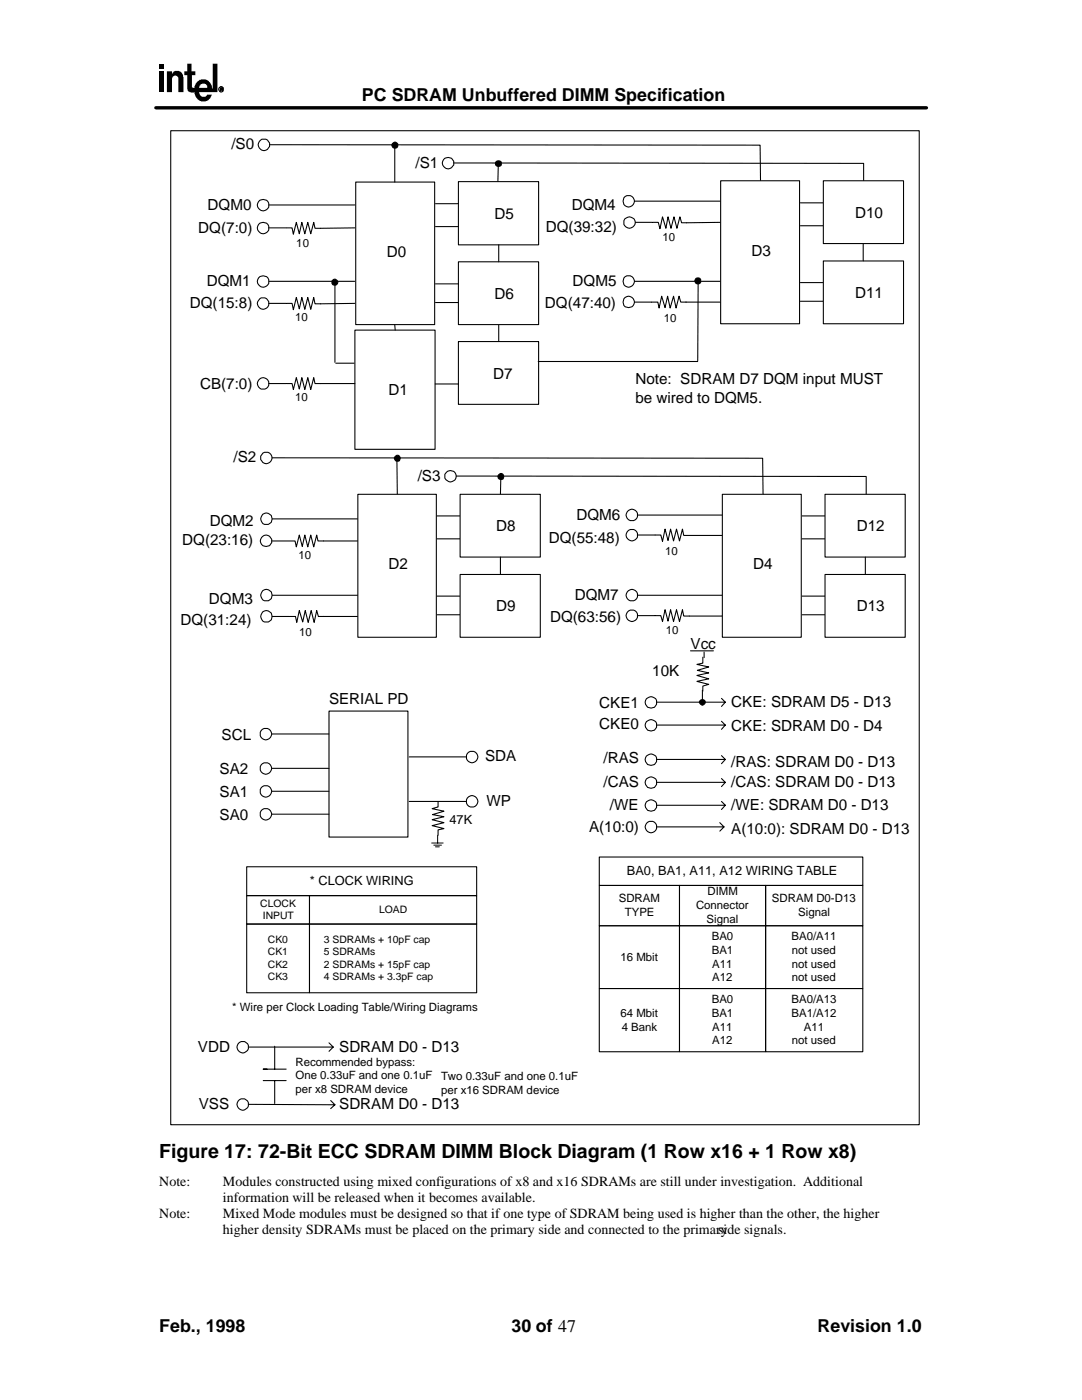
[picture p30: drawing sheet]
<svg xmlns="http://www.w3.org/2000/svg" width="216mm" height="279mm" viewBox="0 0 216 279" stroke-linecap="round" stroke-linejoin="round" font-family="sans-serif">
<defs><g id="words">
<text font-size="3.9" x="31.8" y="231.1">Figure 17: 72-Bit ECC SDRAM DIMM Block Diagram (1 Row x16 + 1 Row x8)</text>
<g font-size="3.6">
<text x="72.2" y="20.2">PC SDRAM Unbuffered DIMM Specification</text>
<text x="31.8" y="265.9">Feb., 1998</text>
<text x="102.1" y="265.9">30 of 47</text>
<text x="163.1" y="265.9">Revision 1.0</text>
</g>
<g font-size="3">
<text x="46.2" y="29.8">/S0</text>
<text x="82.9" y="33.5">/S1</text>
<text x="41.4" y="41.8">DQM0</text>
<text x="114.1" y="41.8">DQM4</text>
<text x="39.6" y="46.5">DQ(7:0)</text>
<text x="98.7" y="43.6">D5</text>
<text x="108.9" y="46.2">DQ(39:32)</text>
<text x="170.6" y="43.4">D10</text>
<text x="77.2" y="51.2">D0</text>
<text x="150" y="51.1">D3</text>
<text x="41.3" y="57">DQM1</text>
<text x="98.7" y="59.6">D6</text>
<text x="114.2" y="57">DQM5</text>
<text x="170.6" y="59.4">D11</text>
<text x="37.9" y="61.6">DQ(15:8)</text>
<text x="108.7" y="61.6">DQ(47:40)</text>
<text x="39.9" y="77.6">CB(7:0)</text>
<text x="98.4" y="75.7">D7</text>
<text x="126.8" y="76.7">Note: SDRAM D7 DQM input MUST</text>
<text x="77.5" y="78.8">D1</text>
<text x="126.8" y="80.4">be wired to DQM5.</text>
<text x="46.6" y="92.3">/S2</text>
<text x="83.3" y="95.9">/S3</text>
<text x="41.9" y="105">DQM2</text>
<text x="99" y="106">D8</text>
<text x="115" y="103.7">DQM6</text>
<text x="171" y="106">D12</text>
<text x="36.4" y="108.8">DQ(23:16)</text>
<text x="77.5" y="113.5">D2</text>
<text x="109.5" y="108.3">DQ(55:48)</text>
<text x="150.3" y="113.5">D4</text>
<text x="114.7" y="119.7">DQM7</text>
<text x="36" y="124.7">DQ(31:24)</text>
<text x="41.7" y="120.6">DQM3</text>
<text x="99" y="122">D9</text>
<text x="109.8" y="124.1">DQ(63:56)</text>
<text x="171" y="122">D13</text>
<text x="137.8" y="129.5">Vcc</text>
<text x="130.2" y="135">10K</text>
<text x="65.6" y="140.6">SERIAL PD</text>
<text x="119.6" y="141.3">CKE1</text>
<text x="145.9" y="141.1">CKE: SDRAM D5 - D13</text>
<text x="44.2" y="147.6">SCL</text>
<text x="119.6" y="145.5">CKE0</text>
<text x="145.9" y="146">CKE: SDRAM D0 - D4</text>
<text x="43.8" y="154.4">SA2</text>
<text x="96.8" y="151.8">SDA</text>
<text x="120.4" y="152.3">/RAS</text>
<text x="145.9" y="153">/RAS: SDRAM D0 - D13</text>
<text x="43.8" y="159">SA1</text>
<text x="97.1" y="160.8">WP</text>
<text x="120.4" y="157.1">/CAS</text>
<text x="121.7" y="161.6">/WE</text>
<text x="145.9" y="157.1">/CAS: SDRAM D0 - D13</text>
<text x="145.9" y="161.6">/WE: SDRAM D0 - D13</text>
<text x="43.8" y="163.6">SA0</text>
<text x="117.5" y="166">A(10:0)</text>
<text x="145.9" y="166.5">A(10:0): SDRAM D0 - D13</text>
<text x="39.5" y="209.9">VDD</text>
<text x="67.7" y="210">SDRAM D0 - D13</text>
<text x="39.7" y="221.3">VSS</text>
<text x="67.7" y="221.2">SDRAM D0 - D13</text>
</g>
<g font-size="2.8">
<text x="31.8" y="236.7">Note:</text>
<text x="44.5" y="239.9">information will be released when it becomes available.</text>
<text x="44.5" y="236.7">Modules constructed using mixed configurations of x8 and x16 SDRAMs are still under investigation. Additional</text>
<text x="31.8" y="243.1">Note:</text>
<text x="44.5" y="243.1">Mixed Mode modules must be designed so that if one type of SDRAM being used is higher than the other, the higher</text>
<text x="44.5" y="246.3">higher density SDRAMs must be placed on the primary side and connected to the primary</text>
<text x="143.3" y="246.3">side signals.</text>
</g>
<g font-size="2.5">
<text x="89.7" y="164.5">47K</text>
<text x="61.8" y="176.6">* CLOCK WIRING</text>
<text x="125.1" y="174.7">BA0, BA1, A11, A12 WIRING TABLE</text>
</g>
<g font-size="2.3">
<text x="59.1" y="49.3">10</text>
<text x="132.2" y="48.2">10</text>
<text x="58.9" y="64.1">10</text>
<text x="132.4" y="64.3">10</text>
<text x="58.9" y="80.1">10</text>
<text x="59.6" y="111.5">10</text>
<text x="132.7" y="110.7">10</text>
<text x="59.7" y="126.9">10</text>
<text x="132.9" y="126.5">10</text>
<text x="141.2" y="178.7">DIMM</text>
<text x="123.5" y="180.1">SDRAM</text>
<text x="124.7" y="182.8">TYPE</text>
<text x="138.9" y="181.5">Connector</text>
<text x="141" y="184.2">Signal</text>
<text x="154" y="180.1">SDRAM D0-D13</text>
<text x="159.3" y="182.8">Signal</text>
<text x="123.8" y="191.7">16 Mbit</text>
<text x="142" y="187.6">BA0</text>
<text x="142" y="190.3">BA1</text>
<text x="157.9" y="187.6">BA0/A11</text>
<text x="158" y="190.3">not used</text>
<text x="142.1" y="193.1">A11</text>
<text x="142.1" y="195.8">A12</text>
<text x="158" y="193.1">not used</text>
<text x="158" y="195.8">not used</text>
<text x="46.3" y="201.8">* Wire per Clock Loading Table/Wiring Diagrams</text>
<text x="123.8" y="203">64 Mbit</text>
<text x="142" y="200.2">BA0</text>
<text x="142" y="203">BA1</text>
<text x="157.9" y="200.2">BA0/A13</text>
<text x="157.9" y="203">BA1/A12</text>
<text x="124.1" y="205.7">4 Bank</text>
<text x="142.1" y="205.7">A11</text>
<text x="142.1" y="208.4">A12</text>
<text x="158" y="208.4">not used</text>
<text x="160.4" y="205.7">A11</text>
<text x="59" y="212.7">Recommended bypass:</text>
<text x="59" y="215.4">One 0.33uF and one 0.1uF</text>
<text x="88" y="215.5">Two 0.33uF and one 0.1uF</text>
<text x="59" y="218.2">per x8 SDRAM device</text>
<text x="88" y="218.3">per x16 SDRAM device</text>
</g>
<g font-size="2">
<text x="51.9" y="180.9">CLOCK</text>
<text x="52.4" y="183.4">INPUT</text>
<text x="75.6" y="182.2">LOAD</text>
<text x="53.5" y="188.2">CK0</text>
<text x="53.5" y="190.7">CK1</text>
<text x="64.6" y="188.2">3 SDRAMs + 10pF cap</text>
<text x="64.6" y="190.7">5 SDRAMs</text>
<text x="53.5" y="193.1">CK2</text>
<text x="53.5" y="195.5">CK3</text>
<text x="64.6" y="193.1">2 SDRAMs + 15pF cap</text>
<text x="64.6" y="195.5">4 SDRAMs + 3.3pF cap</text>
</g>
</g></defs>
<g fill="#000">
<path d="M31.8 12.7h.9v.9h-.9z" fill-rule="evenodd"/>
<path d="M31.8 14.2h.9v4.2h-.9z" fill-rule="evenodd"/>
<path d="M33.3 14.2h1v.6l.3-.5 .3-.2h.8l.6 .4 .3 .8v3.1h-1v-2.9l-.3-.2a.62 .62 0 0 0-.9 0l-.1 3.1h-1z" fill-rule="evenodd"/>
<path d="M37.4 12.7h.8v1.5h.8v.8h-.7v2.5h.5l.2-.6a1.82 1.82 0 0 1 1.2-1.1h.8a2.33 2.33 0 0 1 1.3 1.3l.1 .6v-5h1v5.7h-3.7v-.9h1.6v-.4l-.2-.3-.8-.1-.3 .2-.3 .4v1.3l.5 .6 .8 .1 .3-.4h1l-.3 .4a1.24 1.24 0 0 1-1 .9h-.8l-.5-.1-.6-.6-.3-1.1-.8 .1-.5-.4-.1-3.1h-.6v-.8h.6z" fill-rule="evenodd"/>
</g>
<path d="M43.8 17.5a.52 .52 0 0 1 .8 .2 .52 .52 0 0 1-.6 .7 .52 .52 0 0 1-.3-.9zM44 17.5h.3l.1 .7-.1-.3h-.3v.3zM44 17.6h.3v.2h-.3z" fill="none" stroke="#000" stroke-width=".2"/>
<path d="M44 17.6v.6z" fill="#000" stroke="#000" stroke-width=".2"/>
<path d="M31.1 21.5h153.8" fill="none" stroke="#000" stroke-width=".68"/>
<g fill="#fff" stroke="#000" stroke-width=".21">
<path d="M71 36.3h15.7v28.5h-15.7z" fill-rule="evenodd"/>
<path d="M70.8 65.9h16v23.8h-16z" fill-rule="evenodd"/>
</g>
<path d="M53.6 40.9h17.2M53.6 56.1h17.2M70.8 45.5l-6.8 .1" fill="none" stroke="#000" stroke-width=".21"/>
<path d="M65.6 141.9h15.8v25.2h-15.8z" fill-rule="evenodd" fill="#fff" stroke="#000" stroke-width=".21"/>
<path d="M54.2 146.5h11.4M54.2 157.9h11.4M54.2 153.3h11.4M81.7 151.1h11.4M54.2 162.5h11.4" fill="none" stroke="#000" stroke-width=".21"/>
<g fill="#fff" stroke="#000" stroke-width=".21">
<circle cx="52.5" cy="45.5" r="1.16"/>
<circle cx="52.5" cy="56.1" r="1.16"/>
<circle cx="53.1" cy="146.5" r="1.13"/>
<circle cx="53.1" cy="153.3" r="1.13"/>
<circle cx="53.1" cy="157.9" r="1.13"/>
<circle cx="53.1" cy="162.5" r="1.13"/>
<circle cx="94.2" cy="151.1" r="1.13"/>
</g>
<path d="M53.6 45.5h3.5M126.6 40.1h17.1M126.6 56.1h17.1" fill="none" stroke="#000" stroke-width=".21"/>
<g fill="#fff" stroke="#000" stroke-width=".21">
<circle cx="125.5" cy="56.1" r="1.13"/>
<circle cx="52.5" cy="40.9" r="1.16"/>
<circle cx="125.5" cy="40.1" r="1.13"/>
</g>
<path d="M54.3 103.6h17.1M54.3 118.8h17.1" fill="none" stroke="#000" stroke-width=".21"/>
<circle cx="53.2" cy="118.8" r="1.15" fill="#fff" stroke="#000" stroke-width=".21"/>
<path d="M127.2 102.8h17.2M127.2 118.8h17.2" fill="none" stroke="#000" stroke-width=".21"/>
<g fill="#fff" stroke="#000" stroke-width=".21">
<circle cx="126.1" cy="118.8" r="1.16"/>
<circle cx="53.2" cy="103.5" r="1.15"/>
<circle cx="126.1" cy="102.8" r="1.16"/>
</g>
<path d="M57.2 45.5h1.1l.2 1.2 .6-2.3 .6 2.3 .5-2.3 .6 2.3 .6-2.3 .6 2.3 .6-2.3 .3 1.2h1.1M70.8 60.5l-6.8 .1" fill="none" stroke="#000" stroke-width=".21"/>
<circle cx="52.5" cy="60.5" r="1.16" fill="#fff" stroke="#000" stroke-width=".21"/>
<path d="M143.7 44.4l-6.7 .1M53.6 60.5h3.5M57.2 60.5h1.1l.2 1.3 .6-2.4 .6 2.2 .5-2.2 .6 2.3 .6-2.3 .6 2.3 .6-2.3 .3 1.2h1.1" fill="none" stroke="#000" stroke-width=".21"/>
<circle cx="125.6" cy="44.4" r="1.11" fill="#fff" stroke="#000" stroke-width=".21"/>
<path d="M126.8 44.4h3.4M130.2 44.4h1.1l.4 1.2 .5-2.3 .7 2.3 .4-2.3 .6 2.3 .6-2.3 .6 2.3 .6-2.3 .3 1.2h1M136.9 60.3h6.8" fill="none" stroke="#000" stroke-width=".21"/>
<circle cx="125.5" cy="60.3" r="1.13" fill="#fff" stroke="#000" stroke-width=".21"/>
<path d="M126.6 60.3h3.4M130.1 60.3h1.2l.2 1.2 .5-2.4 .7 2.3 .5-2.3 .5 2.4 .7-2.4 .5 2.4 .6-2.4 .3 1.2h1.1M137.5 106.9h6.6" fill="none" stroke="#000" stroke-width=".21"/>
<circle cx="126.1" cy="106.8" r="1.16" fill="#fff" stroke="#000" stroke-width=".21"/>
<path d="M127.2 106.8h3.5M130.8 106.8h1.1l.3 1.2 .5-2.4 .6 2.3 .5-2.3 .6 2.4 .6-2.4 .6 2.4 .6-2.4 .2 1.3h1.1M64.5 123h6.9" fill="none" stroke="#000" stroke-width=".21"/>
<circle cx="53.2" cy="123" r="1.15" fill="#fff" stroke="#000" stroke-width=".21"/>
<path d="M54.3 123h3.4M57.8 123h1.2l.2 1.2 .5-2.4 .7 2.3 .5-2.3 .6 2.4 .6-2.4 .6 2.4 .5-2.4 .3 1.2h1.1M137.5 122.9h6.8" fill="none" stroke="#000" stroke-width=".21"/>
<circle cx="126.1" cy="122.9" r="1.16" fill="#fff" stroke="#000" stroke-width=".21"/>
<path d="M64.5 108h6.9M127.2 122.9h3.5M130.8 122.9h1.1l.3 1.1 .5-2.3 .6 2.3 .5-2.3 .6 2.3 .6-2.3 .6 2.3 .6-2.3 .2 1.2h1.1" fill="none" stroke="#000" stroke-width=".21"/>
<circle cx="53.1" cy="108" r="1.16" fill="#fff" stroke="#000" stroke-width=".21"/>
<path d="M34.1 26.1h149.3v198.4h-149.3zM54.2 108h4.7l.2 1.1 .6-2.3 .6 2.3 .5-2.3 .6 2.3 .6-2.3 .6 2.3 .6-2.3 .2 1.2h1.1" fill="none" stroke="#000" stroke-width=".21"/>
<circle cx="89.4" cy="32.6" r="1.14" fill="#fff" stroke="#000" stroke-width=".21"/>
<path d="M90.5 32.5l81.8 .1v3.6M99.4 32.6l-.1 3.7" fill="none" stroke="#000" stroke-width=".21"/>
<circle cx="52.7" cy="28.9" r="1.16" fill="#fff" stroke="#000" stroke-width=".21"/>
<path d="M53.8 28.9l97.9 .1 .1 7.3M78.8 29v7.3" fill="none" stroke="#000" stroke-width=".21"/>
<g fill="#000" stroke="#000" stroke-width=".21">
<path d="M78.4 28.5a.56 .56 0 0 1 1 .2v.5a.6 .6 0 0 1-.9 .3 .6 .6 0 0 1-.1-1z" fill-rule="evenodd"/>
<path d="M99.1 32.2a.73 .73 0 0 1 .9 .2v.5a.61 .61 0 0 1-.9 .2 .61 .61 0 0 1 0-.9z" fill-rule="evenodd"/>
</g>
<circle cx="89.9" cy="95.1" r="1.13" fill="#fff" stroke="#000" stroke-width=".21"/>
<path d="M91 95l81.8 .1v3.6M99.9 95.1v3.7" fill="none" stroke="#000" stroke-width=".21"/>
<circle cx="53.2" cy="91.4" r="1.13" fill="#fff" stroke="#000" stroke-width=".21"/>
<path d="M54.3 91.4l97.9 .1 .1 7.3M79.2 91.5l.1 7.3M131 165h13.5M143.6 164.2l.9 .8-.9 .9" fill="none" stroke="#000" stroke-width=".21"/>
<g fill="#000" stroke="#000" stroke-width=".21">
<path d="M78.8 91.2a.57 .57 0 0 1 .6-.3 .57 .57 0 0 1 .5 .6l-.2 .5a.62 .62 0 0 1-.8 0 .62 .62 0 0 1-.1-.8z" fill-rule="evenodd"/>
<circle cx="100" cy="95.1" r=".63"/>
</g>
<circle cx="129.9" cy="165" r="1.16" fill="#fff" stroke="#000" stroke-width=".21"/>
<path d="M144 159.9l.7 .8-.7 .9M131 160.7h13.7" fill="none" stroke="#000" stroke-width=".21"/>
<circle cx="129.9" cy="160.8" r="1.15" fill="#fff" stroke="#000" stroke-width=".21"/>
<path d="M131 156.1h13.7M144 155.4l.7 .7-.7 .9" fill="none" stroke="#000" stroke-width=".21"/>
<path d="M129 155.5a1.2 1.2 0 0 1 2 .3v.8a1.16 1.16 0 0 1-1.6 .6 1.16 1.16 0 0 1-.4-1.7z" fill-rule="evenodd" fill="#fff" stroke="#000" stroke-width=".21"/>
<path d="M131 151.6h13.7M144 150.8l.7 .8-.7 .8" fill="none" stroke="#000" stroke-width=".21"/>
<circle cx="129.9" cy="151.6" r="1.15" fill="#fff" stroke="#000" stroke-width=".21"/>
<path d="M131 144.7h13.7M144 143.9l.7 .8-.7 .9" fill="none" stroke="#000" stroke-width=".21"/>
<path d="M129 144a1.2 1.2 0 0 1 2 .4v.7a1.16 1.16 0 0 1-1.6 .6 1.16 1.16 0 0 1-.4-1.7z" fill-rule="evenodd" fill="#fff" stroke="#000" stroke-width=".21"/>
<path d="M144 139.4l.7 .7-.7 .9M131 140.1h13.7" fill="none" stroke="#000" stroke-width=".21"/>
<circle cx="129.9" cy="140.2" r="1.15" fill="#fff" stroke="#000" stroke-width=".21"/>
<g fill="none" stroke="#000" stroke-width=".21">
<path d="M67 72.5h3.6M137.8 129.9h4.6M140.2 137.8v2.2M140.2 131.2v1.1l-1.1 .3 2.3 .5-2.3 .7 2.3 .5-2.3 .5 2.3 .7-2.3 .5 2.3 .6-1.2 .3v1M140.5 130.1v1.1M49.2 173h45.9v5.7h-45.9zM49.2 178.7h12.6v5.7h-12.6zM61.8 178.7h33.3v5.7h-33.3zM119.6 171h52.6v5.7h-52.6zM119.6 176.7h16v8.1h-16zM135.6 176.7h17.2v8.1h-17.2zM152.8 176.7h19.4v8.1h-19.4z"/>
<path d="M49.2 184.4h12.6v13.7h-12.6zM61.8 184.4h33.3v13.7h-33.3zM119.6 184.8h16v12.5h-16zM119.6 197.3h16v12.6h-16zM135.6 184.8h17.2v12.5h-17.2zM135.6 197.3h17.2v12.6h-17.2zM152.8 184.8h19.4v12.5h-19.4zM152.8 197.3h19.4v12.6h-19.4z"/>
</g>
<circle cx="140.1" cy="140.2" r=".55" fill="#000" stroke="#000" stroke-width=".21"/>
<path d="M91.5 68.2h16v12.5h-16z" fill-rule="evenodd" fill="#fff" stroke="#000" stroke-width=".21"/>
<path d="M64 76.5h6.8M86.8 76.6h4.6" fill="none" stroke="#000" stroke-width=".21"/>
<circle cx="52.5" cy="76.6" r="1.16" fill="#fff" stroke="#000" stroke-width=".21"/>
<path d="M66.8 56.3v16M139.3 56.1l-.1 15.9M53.6 76.5h3.5M57.2 76.5h1.1l.2 1.2 .6-2.3 .6 2.2 .5-2.2 .6 2.3 .6-2.3 .6 2.3 .6-2.3 .3 1.1h1.1M78.8 64.9l.1 1M99.5 64.8v3.4M107.4 72.1h31.8M81.7 159.9h11.4" fill="none" stroke="#000" stroke-width=".21"/>
<g fill="#000" stroke="#000" stroke-width=".21">
<path d="M138.9 55.6a.65 .65 0 0 1 .9 .2v.5a.62 .62 0 0 1-.9 .2 .62 .62 0 0 1 0-.9z" fill-rule="evenodd"/>
<circle cx="66.8" cy="56.3" r=".6"/>
</g>
<circle cx="94.2" cy="159.9" r="1.13" fill="#fff" stroke="#000" stroke-width=".21"/>
<path d="M87.4 159.9v1.1l-1.2 .4 2.4 .5-2.3 .7 2.3 .4-2.4 .6 2.4 .6-2.4 .6 2.4 .6-1.2 .2v1.1M49.6 209h16.9M52.5 215.7h4.6M53.3 213.4h-.8h4.6M54.8 208.8v4.6M54.8 215.7v4.5M65.6 208.1l.9 .9-.9 .8M66 219.6l.8 .9-.8 .7M49.6 220.4l17.2 .1" fill="none" stroke="#000" stroke-width=".21"/>
<path d="M86.1 168.2h2.3M86.6 168.7h1.5M86.9 169h.8M87.3 166.7v1.5" fill="none" stroke="#000" stroke-width=".2"/>
<g fill="#fff" stroke="#000" stroke-width=".21">
<circle cx="48.4" cy="209" r="1.14"/>
<circle cx="48.4" cy="220.4" r="1.14"/>
</g>
<path d="M86.9 40.7h4.6M86.9 45.2h4.6M86.9 56.7h4.6M86.9 60.4h4.6" fill="none" stroke="#000" stroke-width=".21"/>
<g fill="#fff" stroke="#000" stroke-width=".21">
<path d="M91.5 36.2h16v12.7h-16z" fill-rule="evenodd"/>
<path d="M91.5 52.2h16v12.6h-16z" fill-rule="evenodd"/>
</g>
<path d="M99.5 48.9v3.3M159.7 40.5h4.6M159.7 45.1h4.6M159.7 56.4h4.6M159.7 60.1h4.6" fill="none" stroke="#000" stroke-width=".21"/>
<g fill="#fff" stroke="#000" stroke-width=".21">
<path d="M164.3 36.1h16v12.5h-16z" fill-rule="evenodd"/>
<path d="M164.3 52.1h16v12.5h-16z" fill-rule="evenodd"/>
</g>
<path d="M172.2 48.6v3.5" fill="none" stroke="#000" stroke-width=".21"/>
<path d="M143.8 36.1h15.7v28.5h-15.7z" fill-rule="evenodd" fill="#fff" stroke="#000" stroke-width=".21"/>
<path d="M87.2 103h4.6M87.2 107.5h4.6M87.2 119h4.6M87.2 122.7h4.6" fill="none" stroke="#000" stroke-width=".21"/>
<g fill="#fff" stroke="#000" stroke-width=".21">
<path d="M91.8 98.6h16v12.6h-16z" fill-rule="evenodd"/>
<path d="M91.8 114.6h16v12.6h-16z" fill-rule="evenodd"/>
</g>
<path d="M99.9 111.2v3.4" fill="none" stroke="#000" stroke-width=".21"/>
<path d="M71.4 98.6h15.7v28.6h-15.7z" fill-rule="evenodd" fill="#fff" stroke="#000" stroke-width=".21"/>
<path d="M160.1 103h4.5M160.1 107.5h4.5M160.1 119h4.5M160.1 122.7h4.5" fill="none" stroke="#000" stroke-width=".21"/>
<g fill="#fff" stroke="#000" stroke-width=".21">
<path d="M164.6 98.6h16v12.6h-16z" fill-rule="evenodd"/>
<path d="M164.6 114.6h16v12.6h-16z" fill-rule="evenodd"/>
</g>
<path d="M172.7 111.2v3.4" fill="none" stroke="#000" stroke-width=".21"/>
<path d="M144.1 98.6h15.8v28.6h-15.8z" fill-rule="evenodd" fill="#fff" stroke="#000" stroke-width=".21"/>
<use href="#words"/>
</svg>
